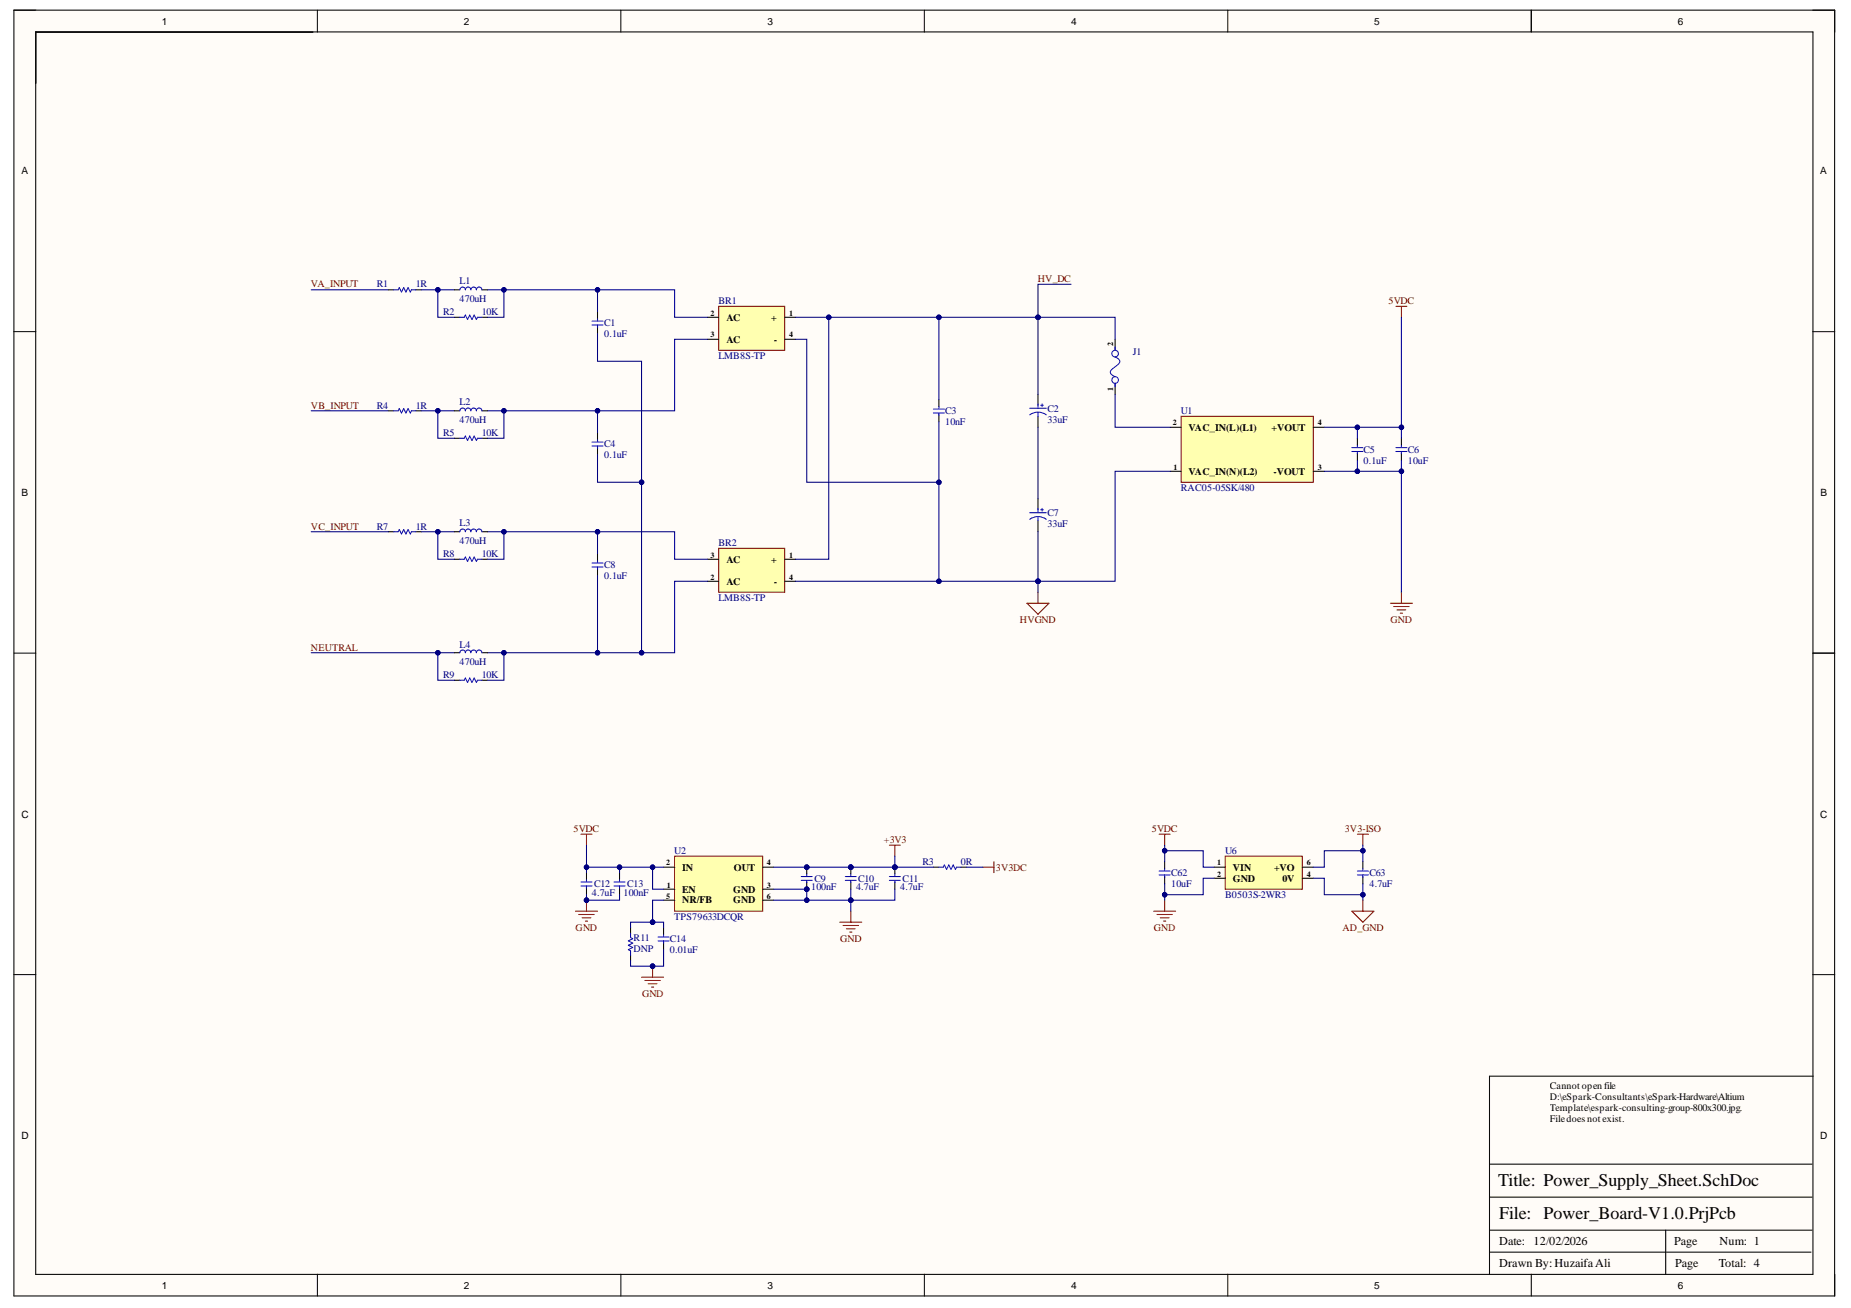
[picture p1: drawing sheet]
<svg xmlns="http://www.w3.org/2000/svg" width="297mm" height="210mm" viewBox="0 0 297 210" stroke-linecap="round" stroke-linejoin="round" font-family="sans-serif">
<defs><g id="words">
<g font-size="2.9">
<text x="240.4" y="190.3">Title: Power_Supply_Sheet.SchDoc</text>
<text x="240.6" y="195.6">File: Power_Board-V1.0.PrjPcb</text>
</g>
<g font-size="1.9">
<text x="240.6" y="203.3">Drawn By:HuzaifaAli</text>
<text x="240.6" y="199.8">Date: 12/02/2026</text>
<text x="268.7" y="199.8">Page</text>
<text x="268.8" y="203.3">Page</text>
<text x="275.8" y="203.3">Total: 4</text>
<text x="275.9" y="199.8">Num: 1</text>
</g>
<g font-size="1.6">
<text x="26" y="4">1</text>
<text x="74.4" y="4">2</text>
<text x="123.2" y="4">3</text>
<text x="171.9" y="4">4</text>
<text x="220.5" y="4">5</text>
<text x="269.2" y="4">6</text>
<text x="3.5" y="28">A</text>
<text x="292.1" y="28">A</text>
<text x="116.6" y="51.5">AC</text>
<text x="123.8" y="51.5">+</text>
<text x="116.6" y="55">AC</text>
<text x="124.2" y="55">-</text>
<text x="190.7" y="69.1">VAC_IN(L)(L1)</text>
<text x="204" y="69.1">+VOUT</text>
<text x="190.7" y="76.2">VAC_IN(N)(L2)</text>
<text x="204.4" y="76.2">-VOUT</text>
<text x="3.5" y="79.6">B</text>
<text x="292.2" y="79.6">B</text>
<text x="116.6" y="93.9">AC</text>
<text x="116.6" y="90.3">AC</text>
<text x="123.8" y="90.3">+</text>
<text x="124.2" y="93.9">-</text>
<text x="3.5" y="131.2">C</text>
<text x="292.1" y="131.2">C</text>
<text x="109.5" y="143.3">EN</text>
<text x="109.5" y="139.7">IN</text>
<text x="117.7" y="143.3">GND</text>
<text x="117.7" y="139.7">OUT</text>
<text x="197.9" y="139.7">VIN</text>
<text x="197.9" y="141.5">GND</text>
<text x="204.5" y="139.7">+VO</text>
<text x="205.8" y="141.5">0V</text>
<text x="109.5" y="145">NR/FB</text>
<text x="117.7" y="145">GND</text>
<text x="248.7" y="174.8">Cannot open file</text>
<text x="248.7" y="176.6">D:\eSpark-Consultants\eSpark-Hardware\Altium</text>
<text x="248.7" y="178.3">Template\espark-consulting-group-800x300.jpg.</text>
<text x="3.5" y="182.7">D</text>
<text x="248.7" y="180.1">Filedoes not exist.</text>
<text x="292.1" y="182.7">D</text>
<text x="26" y="206.8">1</text>
<text x="74.4" y="206.8">2</text>
<text x="123.2" y="206.8">3</text>
<text x="171.9" y="206.8">4</text>
<text x="220.5" y="206.8">5</text>
<text x="269.2" y="206.8">6</text>
</g>
<g font-size="1.6" fill="#800000">
<text x="49.9" y="46.1">VA_INPUT</text>
<text x="166.6" y="45.3">HV_DC</text>
<text x="222.8" y="48.8">5VDC</text>
<text x="49.9" y="65.6">VB_INPUT</text>
<text x="49.9" y="85">VC_INPUT</text>
<text x="163.7" y="100">HVGND</text>
<text x="223.1" y="100">GND</text>
<text x="49.9" y="104.4">NEUTRAL</text>
<text x="92" y="133.6">5VDC</text>
<text x="141.9" y="135.3">+3V3</text>
<text x="184.8" y="133.6">5VDC</text>
<text x="215.8" y="133.6">3V3-ISO</text>
<text x="159.8" y="139.7">3V3DC</text>
<text x="92.4" y="149.4">GND</text>
<text x="185.2" y="149.4">GND</text>
<text x="215.4" y="149.4">AD_GND</text>
<text x="134.8" y="151.2">GND</text>
<text x="103" y="160">GND</text>
</g>
<g font-size="1.6" fill="#000080">
<text x="60.5" y="46.1">R1</text>
<text x="66.7" y="46.1">1R</text>
<text x="73.8" y="45.6">L1</text>
<text x="71.1" y="50.6">R2</text>
<text x="73.8" y="48.5">470uH</text>
<text x="77.3" y="50.6">10K</text>
<text x="96.9" y="52.4">C1</text>
<text x="115.3" y="48.8">BR1</text>
<text x="96.9" y="54.2">0.1uF</text>
<text x="115.3" y="57.6">LMB8S-TP</text>
<text x="181.8" y="56.9">J1</text>
<text x="60.5" y="65.6">R4</text>
<text x="66.7" y="65.6">1R</text>
<text x="73.8" y="65.1">L2</text>
<text x="71.1" y="70">R5</text>
<text x="73.8" y="67.8">470uH</text>
<text x="77.3" y="70">10K</text>
<text x="96.9" y="71.7">C4</text>
<text x="151.7" y="66.5">C3</text>
<text x="151.7" y="68.3">10nF</text>
<text x="168.1" y="66.1">C2</text>
<text x="168.1" y="67.8">33uF</text>
<text x="189.5" y="66.5">U1</text>
<text x="96.9" y="73.5">0.1uF</text>
<text x="218.8" y="72.7">C5</text>
<text x="218.8" y="74.4">0.1uF</text>
<text x="225.9" y="72.7">C6</text>
<text x="225.9" y="74.4">10uF</text>
<text x="168.1" y="82.9">C7</text>
<text x="189.5" y="78.8">RAC05-05SK/480</text>
<text x="60.5" y="85">R7</text>
<text x="66.7" y="85">1R</text>
<text x="71.1" y="89.4">R8</text>
<text x="73.8" y="84.5">L3</text>
<text x="73.8" y="87.3">470uH</text>
<text x="77.3" y="89.4">10K</text>
<text x="115.3" y="87.6">BR2</text>
<text x="168.1" y="84.6">33uF</text>
<text x="96.9" y="91.2">C8</text>
<text x="96.9" y="92.9">0.1uF</text>
<text x="115.3" y="96.5">LMB8S-TP</text>
<text x="73.8" y="103.9">L4</text>
<text x="73.8" y="106.7">470uH</text>
<text x="71.1" y="108.8">R9</text>
<text x="77.3" y="108.8">10K</text>
<text x="108.2" y="137">U2</text>
<text x="196.6" y="137">U6</text>
<text x="95" y="143.8">4.7uF</text>
<text x="95.3" y="142.4">C12</text>
<text x="100.1" y="143.8">100nF</text>
<text x="100.7" y="142.4">C13</text>
<text x="130.2" y="142.9">100nF</text>
<text x="130.7" y="141.5">C9</text>
<text x="137.4" y="142.9">4.7uF</text>
<text x="137.7" y="141.5">C10</text>
<text x="144.5" y="142.9">4.7uF</text>
<text x="144.8" y="141.5">C11</text>
<text x="148" y="138.8">R3</text>
<text x="154.2" y="138.8">0R</text>
<text x="188" y="140.6">C62</text>
<text x="188" y="142.4">10uF</text>
<text x="219.8" y="140.6">C63</text>
<text x="219.8" y="142.4">4.7uF</text>
<text x="108.2" y="147.7">TPS79633DCQR</text>
<text x="196.6" y="144.1">B0503S-2WR3</text>
<text x="101.7" y="151">R11</text>
<text x="101.7" y="152.7">DNP</text>
<text x="107.5" y="151.2">C14</text>
<text x="107.5" y="152.9">0.01uF</text>
</g>
<g font-size="1.3">
<text x="114" y="50.7">2</text>
<text x="126.6" y="50.7">1</text>
<text x="114" y="54.2">3</text>
<text x="126.6" y="54.2">4</text>
<text x="178.7" y="55.5" transform="rotate(-90 178.7 55.5)">2</text>
<text x="178.7" y="62.8" transform="rotate(-90 178.7 62.8)">1</text>
<text x="188.2" y="68.3">2</text>
<text x="211.5" y="68.3">4</text>
<text x="188.3" y="75.4">1</text>
<text x="211.5" y="75.4">3</text>
<text x="114" y="89.5">3</text>
<text x="126.6" y="89.5">1</text>
<text x="114" y="93">2</text>
<text x="126.6" y="93">4</text>
<text x="106.9" y="138.9">2</text>
<text x="107" y="142.4">1</text>
<text x="123.1" y="142.4">3</text>
<text x="123.1" y="138.9">4</text>
<text x="195.3" y="138.9">1</text>
<text x="195.3" y="140.7">2</text>
<text x="209.7" y="140.7">4</text>
<text x="209.7" y="138.9">6</text>
<text x="106.9" y="144.2">5</text>
<text x="123.1" y="144.2">6</text>
</g>
</g></defs>
<g fill="#fffcf8">
<path d="M2.2 1.6h292.2v206.4h-292.2z" fill-rule="evenodd"/>
<path d="M5.8 5.2h285.1v199.3h-285.1z" fill-rule="evenodd"/>
</g>
<g fill="none" stroke="#000" stroke-width=".16">
<path d="M2.2 1.6h3.6M50.9 1.6v3.6M99.6 1.6v3.6M148.3 1.6v3.6M197 1.6v3.6M245.7 1.6v3.6M290.9 1.6h3.5v3.6M2.2 53.2h3.6M290.9 53.2h3.5M2.2 104.8h3.6M290.9 104.8h3.5M2.2 156.4h3.6"/>
<path d="M290.9 156.4h3.5M50.9 204.5v3.5M99.6 204.5v3.5M148.3 204.5v3.5M197 204.5v3.5M245.7 204.5v3.5M294.4 204.5v3.5"/>
</g>
<g fill="none" stroke="#000" stroke-width=".17">
<path d="M2.2 1.6h292.2v206.4h-292.2zM5.7 5.1h285.2v199.4h-285.2zM245.7 1.6v3.5M72.9 50.9h.9M77.3 50.9h.9M95.9 50v1.1M95.9 52.4v1.2M72.9 70.3h.9M77.3 70.3h.9M95.9 69.5v1M95.9 71.8v1.2M72.9 89.7h.9"/>
<path d="M77.3 89.7h.9M95.9 88.9v1M95.9 91.2v1.2M290.9 104.8h3.5M291 172.7h-52v31.8M239 197.4h51.8M239 192.1h51.8M239 186.8h51.8M267.3 197.4v7.1M239 200.9h51.6"/>
</g>
<g fill="none" stroke="#00f" stroke-width=".17">
<path d="M73.8 50.9h.7l.2-.3 .3 .7 .4-.7 .3 .7 .4-.7 .3 .7 .2-.4h.7M95 52.2h1.8M95 51.5h1.8M95.9 51.1v.4M95.9 52.2v.3M73.8 70.3h.7l.2-.3 .3 .7 .4-.7 .3 .7 .4-.7 .3 .7 .2-.4h.7M95 71.6h1.8M95 71h1.8M95.9 70.5v.4M95.9 71.6v.3M73.8 89.7h.7l.2-.3 .3 .7 .4-.7 .3 .7 .4-.7 .3 .7 .2-.4h.7M95 91h1.8"/>
<path d="M95 90.4h1.8M95.9 89.9v.4M95.9 91v.3"/>
</g>
<path d="M115.3 88h10.6v7h-10.6z" fill-rule="evenodd" fill="#ffffb0"/>
<path d="M115.3 88h10.6v7h-10.6z" fill="none" stroke="#800000" stroke-width=".16"/>
<path d="M113.6 89.7h1.7M113.6 93.3h1.7M125.9 89.7h1.8M125.9 93.3h1.8M72.9 109.2h.9M77.3 109.2h.9" fill="none" stroke="#000" stroke-width=".17"/>
<path d="M73.8 109.2h.7l.2-.4 .3 .7 .4-.7 .3 .7 .4-.7 .3 .7 .2-.3h.7" fill="none" stroke="#00f" stroke-width=".17"/>
<path d="M115.3 49.2h10.6v7h-10.6z" fill-rule="evenodd" fill="#ffffb0"/>
<path d="M115.3 49.2h10.6v7h-10.6z" fill="none" stroke="#800000" stroke-width=".16"/>
<path d="M113.6 50.9h1.7M113.6 54.5h1.7M125.9 50.9h1.8M125.9 54.5h1.8M166.6 63.3v1.7M166.6 66.8v1.8M217.8 70.3v1.1M217.8 72.7v1.2M224.9 70.3v1.1M224.9 72.7v1.2M166.6 80v1.8M166.6 83.6v1.7" fill="none" stroke="#000" stroke-width=".17"/>
<g fill="none" stroke="#00f" stroke-width=".17">
<path d="M165.2 66.6a2.21 2.21 0 0 1 2.7 0M165.2 65.5h2.7M166.6 64.9v.6M166.6 66.1v.7M167 65h.5M167.2 64.8v.5M216.9 72.5h1.8M216.9 71.8h1.8M217.8 71.4v.3M217.8 72.5v.3M224 72.5h1.8M224 71.8h1.8"/>
<path d="M224.9 71.4v.3M224.9 72.5v.3M165.2 83.3a2.21 2.21 0 0 1 2.7 0M165.2 82.3h2.7M166.6 81.6v.7M166.6 82.9v.7M167 81.8h.5M167.2 81.6v.4"/>
</g>
<path d="M224 49.2h1.8M224.9 49.2v1.7M164.8 96.8h3.5l-1.7 1.8zM166.6 95v1.8M223.1 96.8h3.6M223.7 97.3h2.4M224.2 97.9h1.4M224.7 98.4h.4M224.9 95v1.8" fill="none" stroke="#800000" stroke-width=".17"/>
<path d="M108.3 137.4h14.1v8.8h-14.1z" fill-rule="evenodd" fill="#ffffb0"/>
<path d="M108.3 137.4h14.1v8.8h-14.1z" fill="none" stroke="#800000" stroke-width=".16"/>
<path d="M106.5 139.2h1.8M122.4 139.2h1.8M94.1 140v1.1M94.1 142.4v1.2M99.4 140v1.1M99.4 142.4v1.2M106.5 142.7h1.8M106.5 144.5h1.8M122.4 142.7h1.8M122.4 144.5h1.8" fill="none" stroke="#000" stroke-width=".17"/>
<path d="M92.3 146.2h3.6M92.9 146.8h2.5M93.4 147.3h1.4M93.9 147.8h.4M94.1 144.5v1.7M134.8 148h3.5M135.3 148.5h2.5M135.8 149h1.4M136.4 149.6h.3M136.5 146.2v1.8" fill="none" stroke="#800000" stroke-width=".17"/>
<path d="M93.2 142.2h1.8M93.2 141.5h1.8M94.1 141.1v.4M94.1 142.2v.3M98.5 142.2h1.8M98.5 141.5h1.8M99.4 141.1v.4M99.4 142.2v.3" fill="none" stroke="#00f" stroke-width=".17"/>
<circle cx="94.1" cy="144.5" r=".35" fill="#000080"/>
<circle cx="94.1" cy="144.5" r=".35" fill="none" stroke="#000080" stroke-width=".16"/>
<path d="M93.2 133.9h1.8M94.1 133.9v1.7M103 156.8h3.5M103.5 157.3h2.5M104 157.9h1.4M104.5 158.4h.4M104.7 155.1v1.7" fill="none" stroke="#800000" stroke-width=".17"/>
<path d="M101.2 148.9v.9M101.2 153.3v.9M106.5 148.9v1M106.5 151.3v1.1" fill="none" stroke="#000" stroke-width=".17"/>
<path d="M101.2 149.8v.7l.3 .1-.7 .4 .7 .3-.7 .4 .7 .3-.7 .4 .4 .2v.7M105.6 151h1.8M105.6 150.4h1.8M106.5 149.9v.4M106.5 151v.3" fill="none" stroke="#00f" stroke-width=".17"/>
<circle cx="104.7" cy="155.1" r=".35" fill="#000080"/>
<circle cx="104.7" cy="155.1" r=".35" fill="none" stroke="#000080" stroke-width=".16"/>
<path d="M157.7 139.2h1.8M159.5 138.3v1.7" fill="none" stroke="#800000" stroke-width=".17"/>
<path d="M178.9 54.5v1.7M178.9 61.5v1.8" fill="none" stroke="#000" stroke-width=".17"/>
<g fill="none" stroke="#00f" stroke-width=".17">
<path d="M178.9 57.3a.76 .76 0 0 1 .7 .9l-.9 .8a.65 .65 0 0 0-.3 1.1l.5 .3M178.9 55.7v.5M178.9 61.5v.5"/>
<circle cx="178.9" cy="56.7" r=".53"/>
<circle cx="178.9" cy="61" r=".53"/>
</g>
<path d="M196.6 137.4h12.4v5.3h-12.4z" fill-rule="evenodd" fill="#ffffb0"/>
<path d="M196.6 137.4h12.4v5.3h-12.4z" fill="none" stroke="#800000" stroke-width=".16"/>
<path d="M186.9 138.3v1M194.9 139.2h1.7M209 139.2h1.8M218.7 138.3v1M186.9 140.7v1.1M194.9 140.9h1.7M209 140.9h1.8M218.7 140.7v1.1" fill="none" stroke="#000" stroke-width=".17"/>
<path d="M186 139.8h1.8M186.9 139.3v.4M217.8 139.8h1.8M218.7 139.3v.4M186 140.4h1.8M186.9 140.4v.4M217.8 140.4h1.8M218.7 140.4v.4" fill="none" stroke="#00f" stroke-width=".17"/>
<path d="M186 133.9h1.8M186.9 133.9v1.7M217.8 133.9h1.8M218.7 133.9v1.7M185.1 146.2h3.6M185.7 146.8h2.4M186.2 147.3h1.4M186.7 147.8h.4M186.9 144.5v1.7" fill="none" stroke="#800000" stroke-width=".17"/>
<path d="M189.5 66.8h21.3v10.6h-21.3z" fill-rule="evenodd" fill="#ffffb0"/>
<path d="M189.5 66.8h21.3v10.6h-21.3z" fill="none" stroke="#800000" stroke-width=".16"/>
<path d="M62.3 46.5h.9M66.7 46.5h.9M62.3 65.9h.9M66.7 65.9h.9M187.8 68.6h1.7M187.8 75.6h1.7M210.8 68.6h1.7M210.8 75.6h1.7M62.3 85.3h.9M66.7 85.3h.9" fill="none" stroke="#000" stroke-width=".17"/>
<path d="M63.2 46.5h.7l.2-.3 .3 .7 .4-.7 .3 .7 .4-.7 .3 .7 .2-.4h.7M63.2 65.9h.7l.2-.3 .3 .7 .4-.7 .3 .7 .4-.7 .3 .7 .2-.4h.7M63.2 85.3h.7l.2-.3 .3 .7 .4-.7 .3 .7 .4-.7 .3 .7 .2-.4h.7" fill="none" stroke="#00f" stroke-width=".17"/>
<circle cx="129.5" cy="142.7" r=".35" fill="#000080"/>
<circle cx="129.5" cy="142.7" r=".35" fill="none" stroke="#000080" stroke-width=".16"/>
<circle cx="129.5" cy="139.2" r=".35" fill="#000080"/>
<circle cx="129.5" cy="139.2" r=".35" fill="none" stroke="#000080" stroke-width=".16"/>
<path d="M129.5 141.5v1.2" fill="none" stroke="#000" stroke-width=".17"/>
<circle cx="129.5" cy="142.7" r=".35" fill="#000080"/>
<circle cx="129.5" cy="142.7" r=".35" fill="none" stroke="#000080" stroke-width=".16"/>
<path d="M128.6 141.3h1.7M128.6 140.7h1.7M129.5 140.2v.4M129.5 141.3v.3" fill="none" stroke="#00f" stroke-width=".17"/>
<path d="M129.5 139.2v1" fill="none" stroke="#000" stroke-width=".17"/>
<circle cx="129.5" cy="139.2" r=".35" fill="#000080"/>
<circle cx="129.5" cy="139.2" r=".35" fill="none" stroke="#000080" stroke-width=".16"/>
<circle cx="136.5" cy="139.2" r=".35" fill="#000080"/>
<circle cx="136.5" cy="139.2" r=".35" fill="none" stroke="#000080" stroke-width=".16"/>
<path d="M136.5 139.2v1M136.5 141.5v1.2" fill="none" stroke="#000" stroke-width=".17"/>
<path d="M135.6 141.3h1.8M135.6 140.7h1.8M136.5 140.2v.4M136.5 141.3v.3" fill="none" stroke="#00f" stroke-width=".17"/>
<circle cx="136.5" cy="139.2" r=".35" fill="#000080"/>
<circle cx="136.5" cy="139.2" r=".35" fill="none" stroke="#000080" stroke-width=".16"/>
<circle cx="143.6" cy="139.2" r=".35" fill="#000080"/>
<circle cx="143.6" cy="139.2" r=".35" fill="none" stroke="#000080" stroke-width=".16"/>
<path d="M143.6 139.2v1M143.6 141.5v1.2" fill="none" stroke="#000" stroke-width=".17"/>
<path d="M142.7 141.3h1.8M142.7 140.7h1.8M143.6 140.2v.4M143.6 141.3v.3" fill="none" stroke="#00f" stroke-width=".17"/>
<circle cx="143.6" cy="139.2" r=".35" fill="#000080"/>
<circle cx="143.6" cy="139.2" r=".35" fill="none" stroke="#000080" stroke-width=".16"/>
<path d="M150.7 64.2v1M150.7 66.5v1.2M149.8 139.2h.9M154.2 139.2h.9" fill="none" stroke="#000" stroke-width=".17"/>
<path d="M149.8 66.3h1.8M149.8 65.7h1.8M150.7 65.2v.4M150.7 66.3v.3M150.7 139.2h.7l.2-.4 .3 .7 .4-.7 .3 .7 .4-.7 .3 .7 .2-.3h.7" fill="none" stroke="#00f" stroke-width=".17"/>
<path d="M142.7 135.6h1.8M143.6 135.6v1.8" fill="none" stroke="#800000" stroke-width=".17"/>
<path d="M49.9 46.5h12.4M67.6 46.5h5.3" fill="none" stroke="#000080" stroke-width=".17"/>
<circle cx="70.3" cy="46.5" r=".35" fill="#000080"/>
<circle cx="70.3" cy="46.5" r=".35" fill="none" stroke="#000080" stroke-width=".16"/>
<path d="M70.3 46.5v4.4h2.6" fill="none" stroke="#000080" stroke-width=".17"/>
<circle cx="70.3" cy="46.5" r=".35" fill="#000080"/>
<circle cx="70.3" cy="46.5" r=".35" fill="none" stroke="#000080" stroke-width=".16"/>
<path d="M80.9 46.5v4.4h-2.7" fill="none" stroke="#000080" stroke-width=".17"/>
<circle cx="80.9" cy="46.5" r=".35" fill="#000080"/>
<circle cx="80.9" cy="46.5" r=".35" fill="none" stroke="#000080" stroke-width=".16"/>
<path d="M78.2 46.5h17.7v3.5" fill="none" stroke="#000080" stroke-width=".17"/>
<circle cx="80.9" cy="46.5" r=".35" fill="#000080"/>
<circle cx="80.9" cy="46.5" r=".35" fill="none" stroke="#000080" stroke-width=".16"/>
<circle cx="95.9" cy="46.5" r=".35" fill="#000080"/>
<circle cx="95.9" cy="46.5" r=".35" fill="none" stroke="#000080" stroke-width=".16"/>
<path d="M49.9 65.9h12.4M70.3 65.9v4.4h2.6" fill="none" stroke="#000080" stroke-width=".17"/>
<circle cx="70.3" cy="65.9" r=".35" fill="#000080"/>
<circle cx="70.3" cy="65.9" r=".35" fill="none" stroke="#000080" stroke-width=".16"/>
<path d="M80.9 65.9v4.4h-2.7" fill="none" stroke="#000080" stroke-width=".17"/>
<circle cx="80.9" cy="65.9" r=".35" fill="#000080"/>
<circle cx="80.9" cy="65.9" r=".35" fill="none" stroke="#000080" stroke-width=".16"/>
<path d="M49.9 85.3h12.4M70.3 85.3v4.4h2.6" fill="none" stroke="#000080" stroke-width=".17"/>
<circle cx="70.3" cy="85.3" r=".35" fill="#000080"/>
<circle cx="70.3" cy="85.3" r=".35" fill="none" stroke="#000080" stroke-width=".16"/>
<path d="M80.9 85.3v4.4h-2.7" fill="none" stroke="#000080" stroke-width=".17"/>
<circle cx="80.9" cy="85.3" r=".35" fill="#000080"/>
<circle cx="80.9" cy="85.3" r=".35" fill="none" stroke="#000080" stroke-width=".16"/>
<path d="M67.6 85.3h5.3" fill="none" stroke="#000080" stroke-width=".17"/>
<circle cx="70.3" cy="85.3" r=".35" fill="#000080"/>
<circle cx="70.3" cy="85.3" r=".35" fill="none" stroke="#000080" stroke-width=".16"/>
<path d="M78.2 85.3h17.7v3.6" fill="none" stroke="#000080" stroke-width=".17"/>
<circle cx="80.9" cy="85.3" r=".35" fill="#000080"/>
<circle cx="80.9" cy="85.3" r=".35" fill="none" stroke="#000080" stroke-width=".16"/>
<circle cx="95.9" cy="85.3" r=".35" fill="#000080"/>
<circle cx="95.9" cy="85.3" r=".35" fill="none" stroke="#000080" stroke-width=".16"/>
<path d="M78.2 65.9h17.7v3.6" fill="none" stroke="#000080" stroke-width=".17"/>
<circle cx="80.9" cy="65.9" r=".35" fill="#000080"/>
<circle cx="80.9" cy="65.9" r=".35" fill="none" stroke="#000080" stroke-width=".16"/>
<circle cx="95.9" cy="65.9" r=".35" fill="#000080"/>
<circle cx="95.9" cy="65.9" r=".35" fill="none" stroke="#000080" stroke-width=".16"/>
<path d="M95.9 85.3h12.4v4.4h5.3" fill="none" stroke="#000080" stroke-width=".17"/>
<circle cx="95.9" cy="85.3" r=".35" fill="#000080"/>
<circle cx="95.9" cy="85.3" r=".35" fill="none" stroke="#000080" stroke-width=".16"/>
<path d="M49.9 104.7h23" fill="none" stroke="#000080" stroke-width=".17"/>
<circle cx="70.3" cy="104.7" r=".35" fill="#000080"/>
<circle cx="70.3" cy="104.7" r=".35" fill="none" stroke="#000080" stroke-width=".16"/>
<path d="M70.3 104.7v4.5h2.6" fill="none" stroke="#000080" stroke-width=".17"/>
<circle cx="70.3" cy="104.7" r=".35" fill="#000080"/>
<circle cx="70.3" cy="104.7" r=".35" fill="none" stroke="#000080" stroke-width=".16"/>
<path d="M80.9 104.7v4.5h-2.7" fill="none" stroke="#000080" stroke-width=".17"/>
<circle cx="80.9" cy="104.7" r=".35" fill="#000080"/>
<circle cx="80.9" cy="104.7" r=".35" fill="none" stroke="#000080" stroke-width=".16"/>
<path d="M95.9 92.4v12.3" fill="none" stroke="#000080" stroke-width=".17"/>
<circle cx="95.9" cy="104.7" r=".35" fill="#000080"/>
<circle cx="95.9" cy="104.7" r=".35" fill="none" stroke="#000080" stroke-width=".16"/>
<path d="M95.9 73v4.4h7.1" fill="none" stroke="#000080" stroke-width=".17"/>
<circle cx="103" cy="77.4" r=".35" fill="#000080"/>
<circle cx="103" cy="77.4" r=".35" fill="none" stroke="#000080" stroke-width=".16"/>
<path d="M133 50.9v38.8h-5.3" fill="none" stroke="#000080" stroke-width=".17"/>
<circle cx="133" cy="50.9" r=".35" fill="#000080"/>
<circle cx="133" cy="50.9" r=".35" fill="none" stroke="#000080" stroke-width=".16"/>
<path d="M150.7 50.9v13.3" fill="none" stroke="#000080" stroke-width=".17"/>
<circle cx="150.7" cy="50.9" r=".35" fill="#000080"/>
<circle cx="150.7" cy="50.9" r=".35" fill="none" stroke="#000080" stroke-width=".16"/>
<path d="M127.7 54.5h1.8v22.9h21.2" fill="none" stroke="#000080" stroke-width=".17"/>
<circle cx="150.7" cy="77.4" r=".35" fill="#000080"/>
<circle cx="150.7" cy="77.4" r=".35" fill="none" stroke="#000080" stroke-width=".16"/>
<path d="M150.7 67.7v25.6h-23" fill="none" stroke="#000080" stroke-width=".17"/>
<circle cx="150.7" cy="93.3" r=".35" fill="#000080"/>
<circle cx="150.7" cy="93.3" r=".35" fill="none" stroke="#000080" stroke-width=".16"/>
<circle cx="150.7" cy="77.4" r=".35" fill="#000080"/>
<circle cx="150.7" cy="77.4" r=".35" fill="none" stroke="#000080" stroke-width=".16"/>
<path d="M166.6 93.3v1.7" fill="none" stroke="#000080" stroke-width=".17"/>
<circle cx="166.6" cy="93.3" r=".35" fill="#000080"/>
<circle cx="166.6" cy="93.3" r=".35" fill="none" stroke="#000080" stroke-width=".16"/>
<path d="M171.9 45.6h-5.3v5.3M166.6 68.6v11.4" fill="none" stroke="#000080" stroke-width=".17"/>
<circle cx="166.6" cy="50.9" r=".35" fill="#000080"/>
<circle cx="166.6" cy="50.9" r=".35" fill="none" stroke="#000080" stroke-width=".16"/>
<path d="M187.8 75.6h-8.9v17.7h-12.3" fill="none" stroke="#000080" stroke-width=".17"/>
<circle cx="166.6" cy="93.3" r=".35" fill="#000080"/>
<circle cx="166.6" cy="93.3" r=".35" fill="none" stroke="#000080" stroke-width=".16"/>
<path d="M212.5 75.6h12.4v19.4" fill="none" stroke="#000080" stroke-width=".17"/>
<circle cx="217.8" cy="75.6" r=".35" fill="#000080"/>
<circle cx="217.8" cy="75.6" r=".35" fill="none" stroke="#000080" stroke-width=".16"/>
<circle cx="224.9" cy="75.6" r=".35" fill="#000080"/>
<circle cx="224.9" cy="75.6" r=".35" fill="none" stroke="#000080" stroke-width=".16"/>
<path d="M224.9 50.9v17.7h-12.4" fill="none" stroke="#000080" stroke-width=".17"/>
<circle cx="217.8" cy="68.6" r=".35" fill="#000080"/>
<circle cx="217.8" cy="68.6" r=".35" fill="none" stroke="#000080" stroke-width=".16"/>
<circle cx="224.9" cy="68.6" r=".35" fill="#000080"/>
<circle cx="224.9" cy="68.6" r=".35" fill="none" stroke="#000080" stroke-width=".16"/>
<path d="M224.9 73.9v1.7" fill="none" stroke="#000080" stroke-width=".17"/>
<circle cx="224.9" cy="75.6" r=".35" fill="#000080"/>
<circle cx="224.9" cy="75.6" r=".35" fill="none" stroke="#000080" stroke-width=".16"/>
<path d="M224.9 68.6v1.7" fill="none" stroke="#000080" stroke-width=".17"/>
<circle cx="224.9" cy="68.6" r=".35" fill="#000080"/>
<circle cx="224.9" cy="68.6" r=".35" fill="none" stroke="#000080" stroke-width=".16"/>
<path d="M217.8 68.6v1.7" fill="none" stroke="#000080" stroke-width=".17"/>
<circle cx="217.8" cy="68.6" r=".35" fill="#000080"/>
<circle cx="217.8" cy="68.6" r=".35" fill="none" stroke="#000080" stroke-width=".16"/>
<path d="M217.8 73.9v1.7" fill="none" stroke="#000080" stroke-width=".17"/>
<circle cx="217.8" cy="75.6" r=".35" fill="#000080"/>
<circle cx="217.8" cy="75.6" r=".35" fill="none" stroke="#000080" stroke-width=".16"/>
<path d="M124.2 142.7h5.3v1.8h7v1.7" fill="none" stroke="#000080" stroke-width=".17"/>
<circle cx="129.5" cy="142.7" r=".35" fill="#000080"/>
<circle cx="129.5" cy="142.7" r=".35" fill="none" stroke="#000080" stroke-width=".16"/>
<circle cx="129.5" cy="144.5" r=".35" fill="#000080"/>
<circle cx="129.5" cy="144.5" r=".35" fill="none" stroke="#000080" stroke-width=".16"/>
<circle cx="136.5" cy="144.5" r=".35" fill="#000080"/>
<circle cx="136.5" cy="144.5" r=".35" fill="none" stroke="#000080" stroke-width=".16"/>
<path d="M124.2 144.5h5.3" fill="none" stroke="#000080" stroke-width=".17"/>
<circle cx="129.5" cy="144.5" r=".35" fill="#000080"/>
<circle cx="129.5" cy="144.5" r=".35" fill="none" stroke="#000080" stroke-width=".16"/>
<path d="M106.5 139.2h-1.8v3.5h1.8" fill="none" stroke="#000080" stroke-width=".17"/>
<circle cx="104.7" cy="139.2" r=".35" fill="#000080"/>
<circle cx="104.7" cy="139.2" r=".35" fill="none" stroke="#000080" stroke-width=".16"/>
<path d="M94.1 143.6v.9" fill="none" stroke="#000080" stroke-width=".17"/>
<circle cx="94.1" cy="144.5" r=".35" fill="#000080"/>
<circle cx="94.1" cy="144.5" r=".35" fill="none" stroke="#000080" stroke-width=".16"/>
<path d="M99.4 143.6v.9h-5.3" fill="none" stroke="#000080" stroke-width=".17"/>
<circle cx="94.1" cy="144.5" r=".35" fill="#000080"/>
<circle cx="94.1" cy="144.5" r=".35" fill="none" stroke="#000080" stroke-width=".16"/>
<path d="M99.4 139.2v.8" fill="none" stroke="#000080" stroke-width=".17"/>
<circle cx="99.4" cy="139.2" r=".35" fill="#000080"/>
<circle cx="99.4" cy="139.2" r=".35" fill="none" stroke="#000080" stroke-width=".16"/>
<path d="M124.2 139.2h12.3" fill="none" stroke="#000080" stroke-width=".17"/>
<circle cx="129.5" cy="139.2" r=".35" fill="#000080"/>
<circle cx="129.5" cy="139.2" r=".35" fill="none" stroke="#000080" stroke-width=".16"/>
<circle cx="136.5" cy="139.2" r=".35" fill="#000080"/>
<circle cx="136.5" cy="139.2" r=".35" fill="none" stroke="#000080" stroke-width=".16"/>
<path d="M136.5 142.7v1.8" fill="none" stroke="#000080" stroke-width=".17"/>
<circle cx="136.5" cy="144.5" r=".35" fill="#000080"/>
<circle cx="136.5" cy="144.5" r=".35" fill="none" stroke="#000080" stroke-width=".16"/>
<path d="M143.6 142.7v1.8h-7.1" fill="none" stroke="#000080" stroke-width=".17"/>
<circle cx="136.5" cy="144.5" r=".35" fill="#000080"/>
<circle cx="136.5" cy="144.5" r=".35" fill="none" stroke="#000080" stroke-width=".16"/>
<path d="M101.2 154.2v.9h3.5" fill="none" stroke="#000080" stroke-width=".17"/>
<circle cx="104.7" cy="155.1" r=".35" fill="#000080"/>
<circle cx="104.7" cy="155.1" r=".35" fill="none" stroke="#000080" stroke-width=".16"/>
<path d="M106.5 152.4v2.7h-1.8" fill="none" stroke="#000080" stroke-width=".17"/>
<circle cx="104.7" cy="155.1" r=".35" fill="#000080"/>
<circle cx="104.7" cy="155.1" r=".35" fill="none" stroke="#000080" stroke-width=".16"/>
<path d="M104.7 148h1.8v.9" fill="none" stroke="#000080" stroke-width=".17"/>
<circle cx="104.7" cy="148" r=".35" fill="#000080"/>
<circle cx="104.7" cy="148" r=".35" fill="none" stroke="#000080" stroke-width=".16"/>
<path d="M106.5 144.5h-1.8v3.5" fill="none" stroke="#000080" stroke-width=".17"/>
<circle cx="104.7" cy="148" r=".35" fill="#000080"/>
<circle cx="104.7" cy="148" r=".35" fill="none" stroke="#000080" stroke-width=".16"/>
<path d="M104.7 148h-3.5v.9" fill="none" stroke="#000080" stroke-width=".17"/>
<circle cx="104.7" cy="148" r=".35" fill="#000080"/>
<circle cx="104.7" cy="148" r=".35" fill="none" stroke="#000080" stroke-width=".16"/>
<path d="M166.6 50.9h12.3v3.6" fill="none" stroke="#000080" stroke-width=".17"/>
<circle cx="166.6" cy="50.9" r=".35" fill="#000080"/>
<circle cx="166.6" cy="50.9" r=".35" fill="none" stroke="#000080" stroke-width=".16"/>
<path d="M95.9 53.6v4.4h7.1v46.7M178.9 63.3v5.3h8.9" fill="none" stroke="#000080" stroke-width=".17"/>
<circle cx="103" cy="77.4" r=".35" fill="#000080"/>
<circle cx="103" cy="77.4" r=".35" fill="none" stroke="#000080" stroke-width=".16"/>
<circle cx="103" cy="104.7" r=".35" fill="#000080"/>
<circle cx="103" cy="104.7" r=".35" fill="none" stroke="#000080" stroke-width=".16"/>
<path d="M113.6 93.3h-5.3v11.4h-30.1" fill="none" stroke="#000080" stroke-width=".17"/>
<circle cx="80.9" cy="104.7" r=".35" fill="#000080"/>
<circle cx="80.9" cy="104.7" r=".35" fill="none" stroke="#000080" stroke-width=".16"/>
<circle cx="95.9" cy="104.7" r=".35" fill="#000080"/>
<circle cx="95.9" cy="104.7" r=".35" fill="none" stroke="#000080" stroke-width=".16"/>
<circle cx="103" cy="104.7" r=".35" fill="#000080"/>
<circle cx="103" cy="104.7" r=".35" fill="none" stroke="#000080" stroke-width=".16"/>
<path d="M186.9 135.6v2.7" fill="none" stroke="#000080" stroke-width=".17"/>
<circle cx="186.9" cy="136.5" r=".35" fill="#000080"/>
<circle cx="186.9" cy="136.5" r=".35" fill="none" stroke="#000080" stroke-width=".16"/>
<path d="M186.9 141.8v2.7" fill="none" stroke="#000080" stroke-width=".17"/>
<circle cx="186.9" cy="143.6" r=".35" fill="#000080"/>
<circle cx="186.9" cy="143.6" r=".35" fill="none" stroke="#000080" stroke-width=".16"/>
<path d="M186.9 136.5h6.2v2.7h1.8" fill="none" stroke="#000080" stroke-width=".17"/>
<circle cx="186.9" cy="136.5" r=".35" fill="#000080"/>
<circle cx="186.9" cy="136.5" r=".35" fill="none" stroke="#000080" stroke-width=".16"/>
<path d="M194.9 140.9h-1.8v2.7h-6.2" fill="none" stroke="#000080" stroke-width=".17"/>
<circle cx="186.9" cy="143.6" r=".35" fill="#000080"/>
<circle cx="186.9" cy="143.6" r=".35" fill="none" stroke="#000080" stroke-width=".16"/>
<path d="M210.8 140.9h1.7v2.7h6.2v-1.8" fill="none" stroke="#000080" stroke-width=".17"/>
<circle cx="218.7" cy="143.6" r=".35" fill="#000080"/>
<circle cx="218.7" cy="143.6" r=".35" fill="none" stroke="#000080" stroke-width=".16"/>
<path d="M218.7 138.3v-1.8h-6.2v2.7h-1.7" fill="none" stroke="#000080" stroke-width=".17"/>
<circle cx="218.7" cy="136.5" r=".35" fill="#000080"/>
<circle cx="218.7" cy="136.5" r=".35" fill="none" stroke="#000080" stroke-width=".16"/>
<path d="M218.7 135.6v.9" fill="none" stroke="#000080" stroke-width=".17"/>
<circle cx="218.7" cy="136.5" r=".35" fill="#000080"/>
<circle cx="218.7" cy="136.5" r=".35" fill="none" stroke="#000080" stroke-width=".16"/>
<path d="M218.7 143.6v.9" fill="none" stroke="#000080" stroke-width=".17"/>
<circle cx="218.7" cy="143.6" r=".35" fill="#000080"/>
<circle cx="218.7" cy="143.6" r=".35" fill="none" stroke="#000080" stroke-width=".16"/>
<path d="M127.7 50.9h38.9v12.4" fill="none" stroke="#000080" stroke-width=".17"/>
<circle cx="133" cy="50.9" r=".35" fill="#000080"/>
<circle cx="133" cy="50.9" r=".35" fill="none" stroke="#000080" stroke-width=".16"/>
<circle cx="150.7" cy="50.9" r=".35" fill="#000080"/>
<circle cx="150.7" cy="50.9" r=".35" fill="none" stroke="#000080" stroke-width=".16"/>
<circle cx="166.6" cy="50.9" r=".35" fill="#000080"/>
<circle cx="166.6" cy="50.9" r=".35" fill="none" stroke="#000080" stroke-width=".16"/>
<path d="M150.7 93.3h15.9" fill="none" stroke="#000080" stroke-width=".17"/>
<circle cx="166.6" cy="93.3" r=".35" fill="#000080"/>
<circle cx="166.6" cy="93.3" r=".35" fill="none" stroke="#000080" stroke-width=".16"/>
<circle cx="150.7" cy="93.3" r=".35" fill="#000080"/>
<circle cx="150.7" cy="93.3" r=".35" fill="none" stroke="#000080" stroke-width=".16"/>
<path d="M166.6 85.3v8" fill="none" stroke="#000080" stroke-width=".17"/>
<circle cx="166.6" cy="93.3" r=".35" fill="#000080"/>
<circle cx="166.6" cy="93.3" r=".35" fill="none" stroke="#000080" stroke-width=".16"/>
<path d="M67.6 65.9h5.3" fill="none" stroke="#000080" stroke-width=".17"/>
<circle cx="70.3" cy="65.9" r=".35" fill="#000080"/>
<circle cx="70.3" cy="65.9" r=".35" fill="none" stroke="#000080" stroke-width=".16"/>
<path d="M94.1 139.2h10.6" fill="none" stroke="#000080" stroke-width=".17"/>
<circle cx="94.1" cy="139.2" r=".35" fill="#000080"/>
<circle cx="94.1" cy="139.2" r=".35" fill="none" stroke="#000080" stroke-width=".16"/>
<circle cx="99.4" cy="139.2" r=".35" fill="#000080"/>
<circle cx="99.4" cy="139.2" r=".35" fill="none" stroke="#000080" stroke-width=".16"/>
<circle cx="104.7" cy="139.2" r=".35" fill="#000080"/>
<circle cx="104.7" cy="139.2" r=".35" fill="none" stroke="#000080" stroke-width=".16"/>
<path d="M94.1 135.6v4.4" fill="none" stroke="#000080" stroke-width=".17"/>
<circle cx="94.1" cy="139.2" r=".35" fill="#000080"/>
<circle cx="94.1" cy="139.2" r=".35" fill="none" stroke="#000080" stroke-width=".16"/>
<path d="M136.5 139.2h13.3" fill="none" stroke="#000080" stroke-width=".17"/>
<circle cx="136.5" cy="139.2" r=".35" fill="#000080"/>
<circle cx="136.5" cy="139.2" r=".35" fill="none" stroke="#000080" stroke-width=".16"/>
<circle cx="143.6" cy="139.2" r=".35" fill="#000080"/>
<circle cx="143.6" cy="139.2" r=".35" fill="none" stroke="#000080" stroke-width=".16"/>
<path d="M143.6 137.4v1.8M155.1 139.2h2.6" fill="none" stroke="#000080" stroke-width=".17"/>
<circle cx="143.6" cy="139.2" r=".35" fill="#000080"/>
<circle cx="143.6" cy="139.2" r=".35" fill="none" stroke="#000080" stroke-width=".16"/>
<path d="M72.9 46.5h.9M77.3 46.5h.9M72.9 65.9h.9M77.3 65.9h.9M72.9 85.3h.9M77.3 85.3h.9M72.9 104.7h.9M77.3 104.7h.9" fill="none" stroke="#000" stroke-width=".17"/>
<path d="M73.8 46.5a.44 .44 0 0 1 .4-.4 .44 .44 0 0 1 .5 .4 .44 .44 0 0 1 .4-.4 .44 .44 0 0 1 .5 .4 .44 .44 0 0 1 .4-.4 .44 .44 0 0 1 .4 .4 .44 .44 0 0 1 .5-.4 .44 .44 0 0 1 .4 .4M73.8 65.9a.44 .44 0 0 1 .4-.4 .44 .44 0 0 1 .5 .4 .44 .44 0 0 1 .4-.4 .44 .44 0 0 1 .5 .4 .44 .44 0 0 1 .4-.4 .44 .44 0 0 1 .4 .4 .44 .44 0 0 1 .5-.4 .44 .44 0 0 1 .4 .4M73.8 85.3a.44 .44 0 0 1 .4-.4 .44 .44 0 0 1 .5 .4 .44 .44 0 0 1 .4-.4 .44 .44 0 0 1 .5 .4 .44 .44 0 0 1 .4-.4 .44 .44 0 0 1 .4 .4 .44 .44 0 0 1 .5-.4 .44 .44 0 0 1 .4 .4M73.8 104.7a.44 .44 0 0 1 .4-.4 .44 .44 0 0 1 .5 .4 .44 .44 0 0 1 .4-.4 .44 .44 0 0 1 .5 .4 .44 .44 0 0 1 .4-.4 .44 .44 0 0 1 .4 .4 .44 .44 0 0 1 .5-.4 .44 .44 0 0 1 .4 .4" fill="none" stroke="#00f" stroke-width=".17"/>
<path d="M95.9 46.5h12.4v4.4h5.3" fill="none" stroke="#000080" stroke-width=".17"/>
<circle cx="95.9" cy="46.5" r=".35" fill="#000080"/>
<circle cx="95.9" cy="46.5" r=".35" fill="none" stroke="#000080" stroke-width=".16"/>
<path d="M113.6 54.5h-5.3v11.4h-12.4" fill="none" stroke="#000080" stroke-width=".17"/>
<circle cx="95.9" cy="65.9" r=".35" fill="#000080"/>
<circle cx="95.9" cy="65.9" r=".35" fill="none" stroke="#000080" stroke-width=".16"/>
<path d="M216.9 146.2h3.6l-1.8 1.8zM218.7 144.5v1.7" fill="none" stroke="#800000" stroke-width=".17"/>
<use href="#words"/>
</svg>
